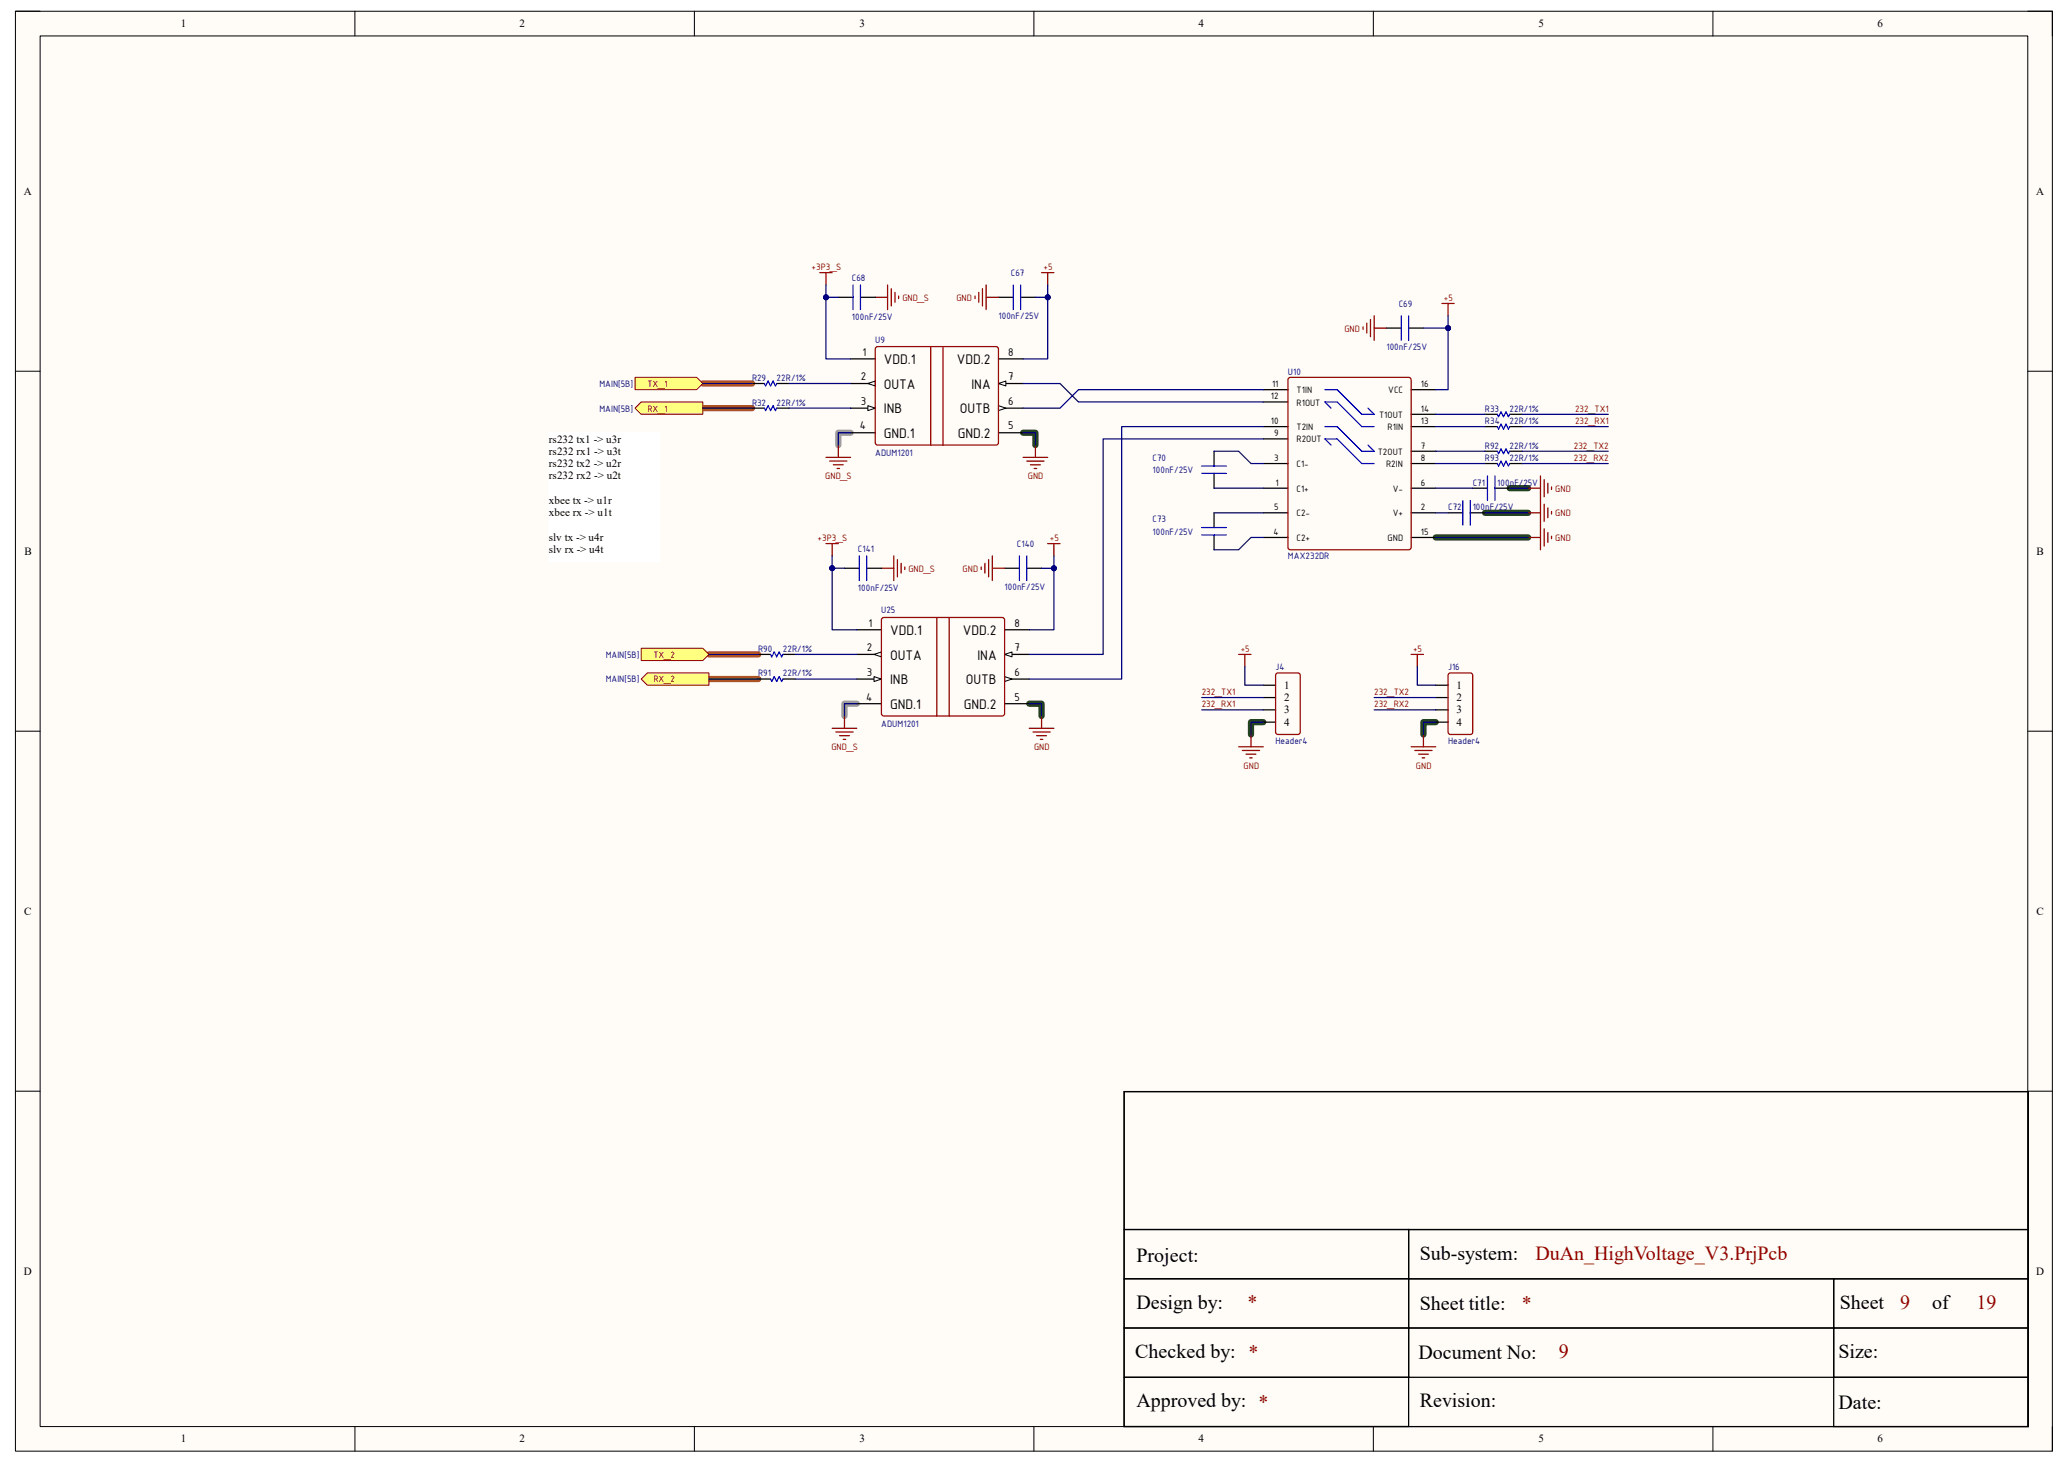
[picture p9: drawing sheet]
<svg xmlns="http://www.w3.org/2000/svg" width="420mm" height="297mm" viewBox="0 0 420 297" stroke-linecap="round" stroke-linejoin="round" font-family="sans-serif">
<defs><g id="words">
<g font-size="4.1">
<text x="230.8" y="256.4">Project:</text>
<text x="288.3" y="255.9">Sub-system:</text>
<text x="230.8" y="265.9">Design by:</text>
<text x="288.3" y="266.1">Sheet title:</text>
<text x="373.6" y="265.9">Sheet</text>
<text x="392.4" y="265.9">of</text>
<text x="230.5" y="275.9">Checked by: *</text>
<text x="373.4" y="275.9">Size:</text>
<text x="288.1" y="276.1">Document No:</text>
<text x="230.8" y="285.9">Approved by: *</text>
<text x="288.3" y="285.9">Revision:</text>
<text x="373.4" y="286.2">Date:</text>
</g>
<g font-size="4.1" fill="#980000">
<text x="311.8" y="255.9">DuAn_HighVoltage_V3.PrjPcb</text>
<text x="253.3" y="265.9">*</text>
<text x="309.1" y="266.1">*</text>
<text x="385.9" y="265.9">9</text>
<text x="401.4" y="265.9">19</text>
<text x="316.6" y="275.9">9</text>
</g>
<g font-size="3">
<text x="179.5" y="74">VDD.1</text>
<text x="194.3" y="74">VDD.2</text>
<text x="179.5" y="79">OUTA</text>
<text x="179.5" y="84">INB</text>
<text x="194.9" y="84">OUTB</text>
<text x="197.3" y="79">INA</text>
<text x="179.5" y="89">GND.1</text>
<text x="194.5" y="89">GND.2</text>
<text x="180.8" y="129">VDD.1</text>
<text x="195.5" y="129">VDD.2</text>
<text x="180.8" y="134">OUTA</text>
<text x="198.5" y="134">INA</text>
<text x="180.8" y="139">INB</text>
<text x="196.1" y="139">OUTB</text>
<text x="180.8" y="144">GND.1</text>
<text x="195.7" y="144">GND.2</text>
</g>
<g font-size="2.5">
<text x="174.8" y="77.3">2</text>
<text x="175.1" y="72.3">1</text>
<text x="204.8" y="77.3">7</text>
<text x="204.8" y="72.3">8</text>
<text x="174.8" y="82.3">3</text>
<text x="204.8" y="82.3">6</text>
<text x="174.6" y="87.2">4</text>
<text x="204.8" y="87.2">5</text>
<text x="176.4" y="127.3">1</text>
<text x="206" y="127.3">8</text>
<text x="176.1" y="132.3">2</text>
<text x="176.1" y="137.3">3</text>
<text x="206" y="137.3">6</text>
<text x="206" y="132.3">7</text>
<text x="175.9" y="142.3">4</text>
<text x="206" y="142.3">5</text>
</g>
<g font-size="2.2">
<text x="36.7" y="5.5">1</text>
<text x="105.5" y="5.5">2</text>
<text x="174.5" y="5.5">3</text>
<text x="243.4" y="5.5">4</text>
<text x="312.4" y="5.5">5</text>
<text x="381.3" y="5.5">6</text>
<text x="4.8" y="39.6">A</text>
<text x="413.5" y="39.6">A</text>
<text x="111.5" y="89.9">rs232 tx1 -&gt; u3r</text>
<text x="111.5" y="92.4">rs232 rx1 -&gt; u3t</text>
<text x="111.5" y="94.9">rs232 tx2 -&gt; u2r</text>
<text x="111.5" y="97.4">rs232 rx2 -&gt; u2t</text>
<text x="111.5" y="102.4">xbee tx -&gt; u1r</text>
<text x="111.5" y="104.9">xbee rx -&gt; u1t</text>
<text x="5" y="112.7">B</text>
<text x="111.5" y="109.9">slv tx -&gt; u4r</text>
<text x="111.5" y="112.4">slv rx -&gt; u4t</text>
<text x="413.6" y="112.7">B</text>
<text x="260.8" y="140">1</text>
<text x="260.8" y="142.5">2</text>
<text x="295.8" y="140">1</text>
<text x="295.8" y="142.5">2</text>
<text x="260.8" y="144.9">3</text>
<text x="260.8" y="147.4">4</text>
<text x="295.8" y="144.9">3</text>
<text x="295.8" y="147.4">4</text>
<text x="4.9" y="185.8">C</text>
<text x="413.6" y="185.8">C</text>
<text x="4.9" y="259">D</text>
<text x="413.5" y="259">D</text>
<text x="36.7" y="293">1</text>
<text x="105.5" y="293">2</text>
<text x="174.5" y="293">3</text>
<text x="243.4" y="293">4</text>
<text x="312.4" y="293">5</text>
<text x="381.3" y="293">6</text>
</g>
<g font-size="2" fill="#800000">
<text x="164.8" y="54.9">+3P3_S</text>
<text x="211.9" y="54.9">+5</text>
<text x="183.3" y="61.1">GND_S</text>
<text x="194.2" y="61.1">GND</text>
<text x="293.2" y="61.1">+5</text>
<text x="273" y="67.4">GND</text>
<text x="131.5" y="83.6">RX_1</text>
<text x="131.5" y="78.6">TX_1</text>
<text x="319.9" y="83.6">232_TX1</text>
<text x="319.9" y="86.1">232_RX1</text>
<text x="319.6" y="91.1">232_TX2</text>
<text x="319.6" y="93.6">232_RX2</text>
<text x="167.6" y="97.4">GND_S</text>
<text x="208.7" y="97.4">GND</text>
<text x="315.8" y="99.9">GND</text>
<text x="315.8" y="104.9">GND</text>
<text x="166" y="109.9">+3P3_S</text>
<text x="213.2" y="109.9">+5</text>
<text x="315.8" y="109.9">GND</text>
<text x="184.5" y="116.2">GND_S</text>
<text x="195.5" y="116.2">GND</text>
<text x="132.7" y="133.6">TX_2</text>
<text x="252" y="132.4">+5</text>
<text x="287" y="132.4">+5</text>
<text x="132.7" y="138.6">RX_2</text>
<text x="244.1" y="141.1">232_TX1</text>
<text x="244.1" y="143.7">232_RX1</text>
<text x="279.1" y="141.1">232_TX2</text>
<text x="279.1" y="143.7">232_RX2</text>
<text x="168.9" y="152.4">GND_S</text>
<text x="210" y="152.4">GND</text>
<text x="252.6" y="156.2">GND</text>
<text x="287.6" y="156.2">GND</text>
</g>
<g font-size="2" fill="#000080">
<text x="173" y="57.1">C68</text>
<text x="205.3" y="56.1">C67</text>
<text x="173" y="65.1">100nF/25V</text>
<text x="202.8" y="64.9">100nF/25V</text>
<text x="284.1" y="62.4">C69</text>
<text x="177.8" y="69.6">U9</text>
<text x="281.6" y="71.1">100nF/25V</text>
<text x="152.7" y="77.4">R29</text>
<text x="157.7" y="77.4">22R/1%</text>
<text x="261.6" y="76.1">U10</text>
<text x="121.8" y="83.6">MAIN[5B]</text>
<text x="121.8" y="78.6">MAIN[5B]</text>
<text x="152.7" y="82.4">R32</text>
<text x="157.7" y="82.4">22R/1%</text>
<text x="301.6" y="83.6">R33</text>
<text x="306.6" y="83.6">22R/1%</text>
<text x="301.6" y="86.1">R34</text>
<text x="306.6" y="86.1">22R/1%</text>
<text x="177.8" y="92.6">ADUM1201</text>
<text x="234.1" y="93.6">C70</text>
<text x="301.6" y="91.1">R92</text>
<text x="301.6" y="93.6">R93</text>
<text x="306.6" y="91.1">22R/1%</text>
<text x="306.6" y="93.6">22R/1%</text>
<text x="234.1" y="96.1">100nF/25V</text>
<text x="299.1" y="98.6">C71</text>
<text x="304.1" y="98.6">100nF/25V</text>
<text x="234.1" y="106.1">C73</text>
<text x="294.1" y="103.6">C72</text>
<text x="299.1" y="103.6">100nF/25V</text>
<text x="174.2" y="112.1">C141</text>
<text x="206.5" y="111.1">C140</text>
<text x="234.1" y="108.6">100nF/25V</text>
<text x="261.6" y="113.6">MAX232DR</text>
<text x="204" y="119.9">100nF/25V</text>
<text x="174.2" y="120.1">100nF/25V</text>
<text x="179" y="124.6">U25</text>
<text x="123" y="133.6">MAIN[5B]</text>
<text x="154" y="132.4">R90</text>
<text x="154" y="137.4">R91</text>
<text x="159" y="132.4">22R/1%</text>
<text x="159" y="137.4">22R/1%</text>
<text x="259" y="136.1">J4</text>
<text x="294.1" y="136.1">J16</text>
<text x="123" y="138.6">MAIN[5B]</text>
<text x="179" y="147.7">ADUM1201</text>
<text x="259" y="151.2">Header4</text>
<text x="294.1" y="151.2">Header4</text>
</g>
<g font-size="2">
<text x="258.1" y="81.1">12</text>
<text x="258.4" y="78.6">11</text>
<text x="263.3" y="79.9">T1IN</text>
<text x="263.3" y="82.4">R1OUT</text>
<text x="281.9" y="79.9">VCC</text>
<text x="288.6" y="83.6">14</text>
<text x="288.6" y="78.6">16</text>
<text x="258.1" y="86.1">10</text>
<text x="258.8" y="88.6">9</text>
<text x="263.3" y="89.9">R2OUT</text>
<text x="263.3" y="87.4">T2IN</text>
<text x="280.1" y="84.9">T1OUT</text>
<text x="281.8" y="87.4">R1IN</text>
<text x="288.6" y="86.1">13</text>
<text x="258.8" y="93.6">3</text>
<text x="263.3" y="94.9">C1-</text>
<text x="279.8" y="92.4">T2OUT</text>
<text x="281.5" y="94.9">R2IN</text>
<text x="288.6" y="91.1">7</text>
<text x="288.6" y="93.6">8</text>
<text x="259" y="98.6">1</text>
<text x="263.3" y="99.9">C1+</text>
<text x="282.9" y="99.9">V-</text>
<text x="288.6" y="98.6">6</text>
<text x="258.8" y="103.6">5</text>
<text x="263.3" y="104.9">C2-</text>
<text x="282.9" y="104.9">V+</text>
<text x="288.6" y="103.6">2</text>
<text x="258.7" y="108.6">4</text>
<text x="263.3" y="109.9">C2+</text>
<text x="281.8" y="109.9">GND</text>
<text x="288.6" y="108.6">15</text>
</g>
</g></defs>
<path d="M3.1 2.3h413.7v292.5h-413.7z" fill-rule="evenodd" fill="#fffcf8"/>
<path d="M3.1 2.3h413.7v292.5h-413.7z" fill="none" stroke="#000" stroke-width=".2"/>
<path d="M8.1 7.3h403.7v282.5h-403.7z" fill-rule="evenodd" fill="#fffcf8"/>
<g fill="none" stroke="#000" stroke-width=".2">
<path d="M3.1 2.3h5M8.1 7.3h403.7v282.5h-403.7zM72.1 2.3v5M141 2.3v5M210 2.3v5M278.9 2.3v5M347.9 2.3v5M411.8 2.3h5v5M3.1 75.4h5M411.8 75.4h5M3.1 148.5h5M411.8 148.5h5"/>
<path d="M3.1 221.7h5M411.8 221.7h5M72.1 289.8v5M141 289.8v5M210 289.8v5M278.9 289.8v5M347.9 289.8v5M416.8 289.8v5"/>
</g>
<path d="M207.8 87.9h2.5v2.5M306.6 99.2h3.7M291.6 109.2h18.7M301.6 104.2h8.7M209 143h2.5v2.5M256.6 146.7h-2.5v2.5M291.6 146.7h-2.5v2.5" fill="none" stroke="#274e13" stroke-width="1.3"/>
<path d="M142.7 77.9h10M142.7 82.9h10M144 132.9h10M144 137.9h10" fill="none" stroke="#b45f06" stroke-width="1.3"/>
<path d="M172.8 87.9h-2.5v2.5M174 143h-2.5v2.5" fill="none" stroke="#999" stroke-width="1.3"/>
<g fill="none" stroke="#000" stroke-width=".25">
<path d="M172.8 72.9h5M172.8 77.9h5M256.6 79.2h5M281.6 66.7h3M286.1 66.7h3M286.6 79.2h5M246.6 91.7v3M246.6 96.2v3M256.6 99.2h5M256.6 94.2h5M256.6 89.2h5M256.6 86.7h5"/>
<path d="M256.6 81.7h5M286.6 99.2h5M286.6 94.2h5M286.6 91.7h5M286.6 86.7h5M286.6 84.2h5M299.1 99.2h3M301.6 86.7h2.5M301.6 84.2h2.5M303.6 99.2h3M306.6 86.7h2.5M306.6 84.2h2.5"/>
<path d="M246.6 104.2v3M246.6 108.7v3M256.6 104.2h5M256.6 109.2h5M286.6 104.2h5M286.6 109.2h5M294.1 104.2h3M298.6 104.2h3M228.3 221.8h183.6v68h-183.6zM228.3 221.8h183.6v28h-183.6zM228.3 249.8h57.8v10h-57.8zM228.3 259.8h57.8v10h-57.8z"/>
<path d="M286.1 249.8h125.8v10h-125.8zM286.1 259.8h86.3v10h-86.3zM372.4 259.8h39.5v10h-39.5zM228.3 269.8h57.8v10h-57.8zM228.3 279.8h57.8v10h-57.8zM286.1 269.8h86.3v10h-86.3zM372.4 279.8h39.5v10h-39.5zM372.4 269.8h39.5v10h-39.5z"/>
</g>
<path d="M261.8 76.7h24.3l.4 .2 .1 34.3-.3 .4-24.2 .1-.5-.3v-34.2z" fill="none" stroke="#980000" stroke-width=".25"/>
<g fill="none" stroke="#00f" stroke-width=".25">
<path d="M269.1 79.2h2.5l5 5h2.5l-1.3-1.3M284.6 64.2v5M286.1 64.2v5M244.1 94.7h5M244.1 96.2h5M269.1 86.7h2.5l5 5h2.5l-1.3-1.3M270.3 82.9l-1.2-1.2h2.5l5 5h2.5M270.3 90.4l-1.2-1.2h2.5l5 5h2.5M302.1 96.7v5M303.6 96.7v5M304.1 84.2l.2 .5 .5-1 .6 1 .4-1 .5 1 .3-.5M304.1 86.7l.2 .5 .5-1 .6 1 .4-1 .5 1 .3-.5"/>
<path d="M244.1 107.2h5M244.1 108.7h5M297.1 101.7v5M298.6 101.7v5"/>
</g>
<g fill="none" stroke="#800000" stroke-width=".25">
<path d="M276.8 66.4v.5M277.6 65.6v2.1M278.3 64.9v3.5M279.1 64.2v5M279.1 66.7h2.5M292.8 61.6h2.5M294.1 61.6v2.6M310.3 99.2h2.6M312.9 96.7v15M313.6 97.4v3.5M314.4 98.2v2M315.1 98.9v.5"/>
<path d="M310.3 104.2h2.6M310.3 109.2h2.6M313.6 102.4v3.5M313.6 107.4v3.5M314.4 103.2v2M314.4 108.2v2M315.1 103.9v.5M315.1 108.9v.5"/>
</g>
<path d="M176.3 77.9l1.5-.5v1z" fill="#f8fcff"/>
<path d="M176.3 77.9l1.5-.5v1z" fill="none" stroke="#000" stroke-width=".2"/>
<path d="M172.8 82.9h5" fill="none" stroke="#000" stroke-width=".25"/>
<path d="M176.3 82.4l1.5 .5-1.5 .5z" fill="#f8fcff"/>
<path d="M176.3 82.4l1.5 .5-1.5 .5z" fill="none" stroke="#000" stroke-width=".2"/>
<path d="M172.8 87.9h5M202.8 87.9h5M202.8 82.9h5" fill="none" stroke="#000" stroke-width=".25"/>
<path d="M202.8 82.4l1.5 .5-1.5 .5z" fill="#f8fcff"/>
<path d="M202.8 82.4l1.5 .5-1.5 .5z" fill="none" stroke="#000" stroke-width=".2"/>
<path d="M202.8 77.9h5" fill="none" stroke="#000" stroke-width=".25"/>
<path d="M202.8 77.9l1.5-.5v1z" fill="#f8fcff"/>
<path d="M202.8 77.9l1.5-.5v1z" fill="none" stroke="#000" stroke-width=".2"/>
<path d="M152.7 77.9h2.5M157.7 77.9h2.5M170.3 60.4h3M174.8 60.4h3M202.8 72.9h5M202.8 60.4h3M207.3 60.4h3M152.7 82.9h2.5M157.7 82.9h2.5" fill="none" stroke="#000" stroke-width=".25"/>
<path d="M178 70.5h24.5l.3 .4-.1 19.3-.4 .2h-24.3l-.2-.5v-19zM189 70.4v20M191.5 70.4v20" fill="none" stroke="#980000" stroke-width=".25"/>
<path d="M173.3 57.9v5M174.8 57.9v5M205.8 57.9v5M207.3 57.9v5M155.2 77.9l.3 .5 .5-1 .5 1 .5-1 .5 1 .2-.5M155.2 82.9l.3 .5 .5-1 .5 1 .5-1 .5 1 .2-.5" fill="none" stroke="#00f" stroke-width=".25"/>
<g fill="none" stroke="#800000" stroke-width=".25">
<path d="M166.5 55.4h2.5M167.7 55.4v2.5M180.3 57.9v5M181 58.7v3.5M181.8 59.4v2M198.8 59.4v2M199.5 58.7v3.5M200.3 57.9v5M211.5 55.4h2.5M212.8 55.4v2.5M177.8 60.4h2.5M182.5 60.1v.6"/>
<path d="M198 60.1v.6M200.3 60.4h2.5M167.7 92.9h5.1M168.5 93.7h3.5M169.2 94.4h2M170 95.2h.5M170.2 90.4v2.5M207.8 92.9h5M208.5 93.7h3.5M209.3 94.4h2M210 95.2h.5M210.3 90.4v2.5"/>
</g>
<path d="M130.2 81.7h12.5v2.5h-12.5l-1.2-1.3z" fill-rule="evenodd" fill="#ffff80"/>
<path d="M130.2 81.7h12.5v2.5h-12.5l-1.2-1.3z" fill="none" stroke="#800000" stroke-width=".2"/>
<path d="M129 76.7h12.5l1.2 1.2-1.2 1.3h-12.5z" fill-rule="evenodd" fill="#ffff80"/>
<path d="M129 76.7h12.5l1.2 1.2-1.2 1.3h-12.5z" fill="none" stroke="#800000" stroke-width=".2"/>
<path d="M251.6 132.9h2.5M252.8 132.9v2.6M251.6 151.7h5M252.3 152.5h3.5M253.1 153.2h2M253.8 154h.5M254.1 149.2v2.5" fill="none" stroke="#800000" stroke-width=".25"/>
<path d="M174 127.9h5M174 132.9h5M256.6 139.2h2.5M256.6 141.7h2.5M256.6 144.2h2.5M256.6 146.7h2.5" fill="none" stroke="#000" stroke-width=".25"/>
<path d="M259.1 137l.5-.3h4l.4 .3 .1 11.7-.3 .4-4.2 .1-.5-.2z" fill="none" stroke="#980000" stroke-width=".25"/>
<path d="M177.5 132.9l1.5-.4v.9z" fill="#f8fcff"/>
<path d="M177.5 132.9l1.5-.4v.9z" fill="none" stroke="#000" stroke-width=".2"/>
<path d="M174 138h5" fill="none" stroke="#000" stroke-width=".25"/>
<path d="M177.5 137.5l1.5 .5-1.5 .5z" fill="#f8fcff"/>
<path d="M177.5 137.5l1.5 .5-1.5 .5z" fill="none" stroke="#000" stroke-width=".2"/>
<path d="M204 138h5M174 143h5M204 143h5" fill="none" stroke="#000" stroke-width=".25"/>
<path d="M204 137.5l1.5 .5-1.5 .5z" fill="#f8fcff"/>
<path d="M204 137.5l1.5 .5-1.5 .5z" fill="none" stroke="#000" stroke-width=".2"/>
<path d="M204 132.9h5" fill="none" stroke="#000" stroke-width=".25"/>
<path d="M204 132.9l1.5-.4v.9z" fill="#f8fcff"/>
<path d="M204 132.9l1.5-.4v.9z" fill="none" stroke="#000" stroke-width=".2"/>
<path d="M171.5 115.4h3M176 115.4h3M204 115.4h3M208.5 115.4h3M154 132.9h2.5M154 137.9h2.5M159 132.9h2.5M159 137.9h2.5M204 127.9h5" fill="none" stroke="#000" stroke-width=".25"/>
<path d="M179.3 125.5h24.5l.2 .4v19.3l-.5 .3-24.2-.1-.3-.4v-19.1zM190.3 125.4v20.1M192.8 125.4v20.1" fill="none" stroke="#980000" stroke-width=".25"/>
<path d="M174.5 112.9v5M176 112.9v5M207 112.9v5M208.5 112.9v5M156.5 132.9l.2 .5 .5-1 .5 1 .5-1 .5 1 .3-.5M156.5 137.9l.2 .6 .5-1 .5 1 .5-1 .5 1 .3-.6" fill="none" stroke="#00f" stroke-width=".25"/>
<g fill="none" stroke="#800000" stroke-width=".25">
<path d="M167.7 110.4h2.5M169 110.4v2.5M179 115.4h2.5M181.5 112.9v5M182.3 113.7v3.5M183 114.4v2M183.8 115.2v.5M199.3 115.2v.5M200 114.4v2M200.8 113.7v3.5M201.5 112.9v5M201.5 115.4h2.5"/>
<path d="M212.8 110.4h2.5M214 110.4v2.5M169 148h5M169.8 148.7h3.5M170.5 149.5h2M171.2 150.2h.6M171.5 145.5v2.5M209 148h5M209.8 148.7h3.5M210.5 149.5h2M211.3 150.2h.5M211.5 145.5v2.5"/>
</g>
<path d="M131.5 136.7h12.5v2.5h-12.5l-1.3-1.3z" fill-rule="evenodd" fill="#ffff80"/>
<path d="M131.5 136.7h12.5v2.5h-12.5l-1.3-1.3z" fill="none" stroke="#800000" stroke-width=".2"/>
<path d="M130.2 131.7h12.5l1.3 1.2-1.3 1.3h-12.5z" fill-rule="evenodd" fill="#ffff80"/>
<path d="M130.2 131.7h12.5l1.3 1.2-1.3 1.3h-12.5z" fill="none" stroke="#800000" stroke-width=".2"/>
<path d="M286.6 132.9h2.5M287.8 132.9v2.6M286.6 151.7h5M287.3 152.5h3.5M288.1 153.2h2M288.8 154h.5M289.1 149.2v2.5" fill="none" stroke="#800000" stroke-width=".25"/>
<path d="M301.6 91.7h2.5M301.6 94.2h2.5M306.6 91.7h2.5M306.6 94.2h2.5M291.6 139.2h2.5M291.6 141.7h2.5M291.6 144.2h2.5M291.6 146.7h2.5" fill="none" stroke="#000" stroke-width=".25"/>
<path d="M294.2 137l.4-.3h4l.4 .3 .1 11.7-.3 .4-4.2 .1-.4-.2z" fill="none" stroke="#980000" stroke-width=".25"/>
<path d="M304.1 91.7l.2 .5 .5-1 .6 1 .4-1 .5 1 .3-.5M304.1 94.2l.2 .5 .5-1 .6 1 .4-1 .5 1 .3-.5" fill="none" stroke="#00f" stroke-width=".25"/>
<path d="M111.5 87.9h22.5v26.3h-22.5z" fill-rule="evenodd" fill="#fff"/>
<path d="M111.5 87.9h22.5v26.3h-22.5z" fill="none" stroke="#fff" stroke-width=".2"/>
<path d="M294.1 64.2v15h-2.5M246.6 91.7h5l2.5 2.5h2.5M246.6 99.2h10M291.6 99.2h7.5M246.6 104.2h10M256.6 109.2h-2.5l-2.5 2.5h-5M291.6 104.2h2.5M291.6 109.2h18.7" fill="none" stroke="#000080" stroke-width=".25"/>
<circle cx="294.1" cy="66.7" r=".5" fill="#000080"/>
<circle cx="294.1" cy="66.7" r=".5" fill="none" stroke="#000080" stroke-width=".2"/>
<path d="M289.1 66.7h5" fill="none" stroke="#000080" stroke-width=".25"/>
<circle cx="294.1" cy="66.7" r=".5" fill="#000080"/>
<circle cx="294.1" cy="66.7" r=".5" fill="none" stroke="#000080" stroke-width=".2"/>
<path d="M210.3 60.4h2.5M291.6 84.2h10M291.6 86.7h10M306.6 99.2h3.7M309.1 84.2h17.5M309.1 86.7h17.5M301.6 104.2h8.7M244.1 141.7h12.5M244.1 144.2h12.5M256.6 146.7h-2.5v2.5" fill="none" stroke="#000080" stroke-width=".25"/>
<circle cx="212.8" cy="60.4" r=".5" fill="#000080"/>
<circle cx="212.8" cy="60.4" r=".5" fill="none" stroke="#000080" stroke-width=".2"/>
<path d="M167.7 57.9v2.5h2.5M142.7 77.9h10M160.2 77.9h12.6M142.7 82.9h10M160.2 82.9h12.6M207.8 87.9h2.5v2.5" fill="none" stroke="#000080" stroke-width=".25"/>
<circle cx="167.7" cy="60.4" r=".5" fill="#000080"/>
<circle cx="167.7" cy="60.4" r=".5" fill="none" stroke="#000080" stroke-width=".2"/>
<path d="M167.7 60.4v12.5h5.1M172.8 87.9h-2.5v2.5" fill="none" stroke="#000080" stroke-width=".25"/>
<circle cx="167.7" cy="60.4" r=".5" fill="#000080"/>
<circle cx="167.7" cy="60.4" r=".5" fill="none" stroke="#000080" stroke-width=".2"/>
<path d="M212.8 57.9v15h-5" fill="none" stroke="#000080" stroke-width=".25"/>
<circle cx="212.8" cy="60.4" r=".5" fill="#000080"/>
<circle cx="212.8" cy="60.4" r=".5" fill="none" stroke="#000080" stroke-width=".2"/>
<path d="M207.8 77.9h7.5l3.7 3.8h37.6M256.6 79.2h-37.6l-3.7 3.7h-7.5M211.5 115.4h2.5M252.8 135.5v3.7h3.8" fill="none" stroke="#000080" stroke-width=".25"/>
<circle cx="214" cy="115.4" r=".5" fill="#000080"/>
<circle cx="214" cy="115.4" r=".5" fill="none" stroke="#000080" stroke-width=".2"/>
<path d="M169 112.9v2.5h2.5M144 137.9h10M144 132.9h10M161.5 138h12.5M161.5 132.9h12.5M209 143h2.5v2.5" fill="none" stroke="#000080" stroke-width=".25"/>
<circle cx="169" cy="115.4" r=".5" fill="#000080"/>
<circle cx="169" cy="115.4" r=".5" fill="none" stroke="#000080" stroke-width=".2"/>
<path d="M169 115.4v12.5h5M174 143h-2.5v2.5" fill="none" stroke="#000080" stroke-width=".25"/>
<circle cx="169" cy="115.4" r=".5" fill="#000080"/>
<circle cx="169" cy="115.4" r=".5" fill="none" stroke="#000080" stroke-width=".2"/>
<path d="M214 112.9v15h-5" fill="none" stroke="#000080" stroke-width=".25"/>
<circle cx="214" cy="115.4" r=".5" fill="#000080"/>
<circle cx="214" cy="115.4" r=".5" fill="none" stroke="#000080" stroke-width=".2"/>
<path d="M256.6 86.7h-28.8v51.3h-18.8M256.6 89.2h-32.6v43.7h-15M291.6 94.2h10M291.6 91.7h10M309.1 94.2h17.5M309.1 91.7h17.5M287.8 135.5v3.7h3.8M279.1 141.7h12.5M279.1 144.2h12.5M291.6 146.7h-2.5v2.5" fill="none" stroke="#000080" stroke-width=".25"/>
<use href="#words"/>
</svg>
